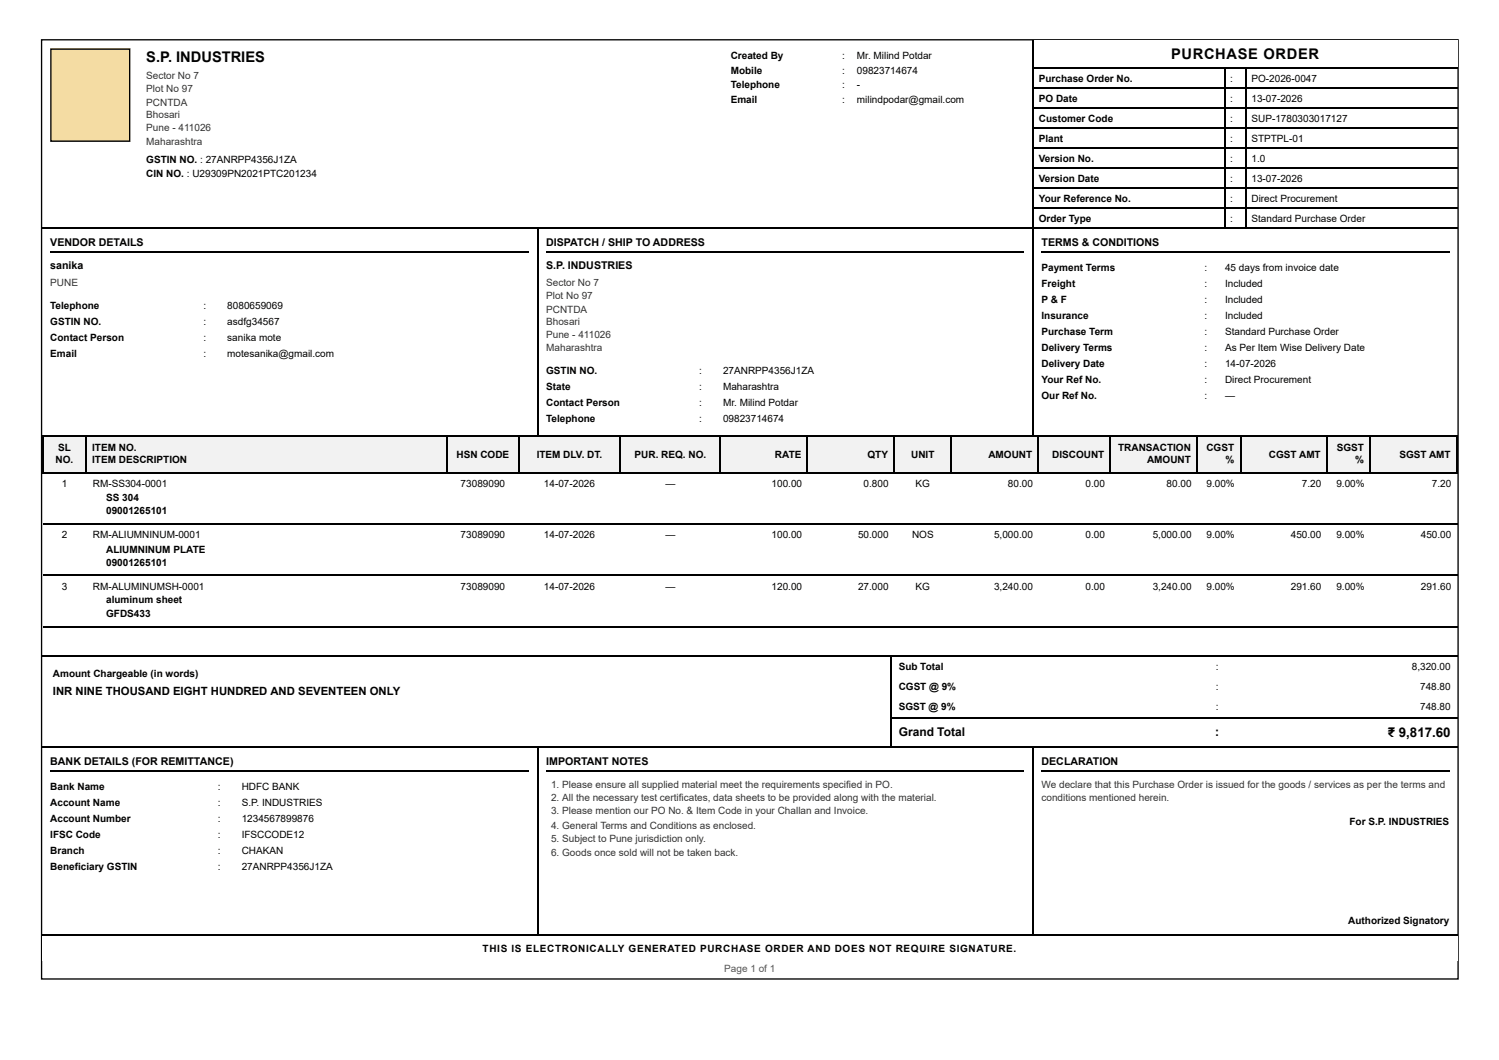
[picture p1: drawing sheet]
<svg xmlns="http://www.w3.org/2000/svg" width="297mm" height="210mm" viewBox="0 0 297 210" stroke-linecap="round" stroke-linejoin="round" font-family="sans-serif">
<defs><g id="words">
<g font-size="2.9">
<text x="232.3" y="11.7">PURCHASE ORDER</text>
<text x="29" y="12.3">S.P. INDUSTRIES</text>
</g>
<text font-size="2.6" x="275.3" y="146.1">₹ 9,817.60</text>
<g font-size="2.4">
<text x="178.3" y="145.9">Grand Total</text>
<text x="241" y="145.9">:</text>
</g>
<text font-size="2.2" x="10.5" y="137.9">INR NINE THOUSAND EIGHT HUNDRED AND SEVENTEEN ONLY</text>
<g font-size="2.1">
<text x="10" y="48.8">VENDOR DETAILS</text>
<text x="10" y="53.3">sanika</text>
<text x="108.3" y="48.8">DISPATCH / SHIP TO ADDRESS</text>
<text x="108.3" y="53.3">S.P. INDUSTRIES</text>
<text x="206.6" y="48.8">TERMS &amp; CONDITIONS</text>
<text x="10" y="151.7">BANK DETAILS (FOR REMITTANCE)</text>
<text x="108.3" y="151.7">IMPORTANT NOTES</text>
<text x="206.6" y="151.7">DECLARATION</text>
</g>
<g font-size="2">
<text x="145" y="11.7">Created By</text>
<text x="167.1" y="11.7">:</text>
<text x="170" y="11.7">Mr. Milind Potdar</text>
<text x="145" y="14.6">Mobile</text>
<text x="145" y="17.6">Telephone</text>
<text x="167.1" y="14.6">:</text>
<text x="167.1" y="17.6">:</text>
<text x="170" y="14.6">09823714674</text>
<text x="170" y="17.6">-</text>
<text x="206.1" y="16.2">Purchase Order No.</text>
<text x="244" y="16.2">:</text>
<text x="248.2" y="16.2">PO-2026-0047</text>
<text x="145" y="20.5">Email</text>
<text x="167.1" y="20.5">:</text>
<text x="170" y="20.5">milindpodar@gmail.com</text>
<text x="206.1" y="20.2">PO Date</text>
<text x="244" y="20.2">:</text>
<text x="248.2" y="20.2">13-07-2026</text>
<text x="206.1" y="24.2">Customer Code</text>
<text x="206.1" y="28.1">Plant</text>
<text x="244" y="24.2">:</text>
<text x="244" y="28.1">:</text>
<text x="248.2" y="24.2">SUP-1780303017127</text>
<text x="248.2" y="28.1">STPTPL-01</text>
<text x="29" y="32.4">GSTIN NO. : 27ANRPP4356J1ZA</text>
<text x="29" y="35">CIN NO. : U29309PN2021PTC201234</text>
<text x="206.1" y="32.1">Version No.</text>
<text x="244" y="32.1">:</text>
<text x="248.2" y="32.1">1.0</text>
<text x="206.1" y="36.1">Version Date</text>
<text x="206.1" y="40">Your Reference No.</text>
<text x="244" y="36.1">:</text>
<text x="244" y="40">:</text>
<text x="248.2" y="36.1">13-07-2026</text>
<text x="248.2" y="40">Direct Procurement</text>
<text x="206.1" y="44">Order Type</text>
<text x="244" y="44">:</text>
<text x="248.2" y="44">Standard Purchase Order</text>
<text x="206.6" y="53.8">Payment Terms</text>
<text x="239" y="53.8">:</text>
<text x="243" y="53.8">45 days from invoice date</text>
<text x="206.6" y="57">Freight</text>
<text x="239" y="57">:</text>
<text x="243" y="57">Included</text>
<text x="10" y="61.2">Telephone</text>
<text x="10" y="64.4">GSTIN NO.</text>
<text x="40.3" y="61.2">:</text>
<text x="40.3" y="64.4">:</text>
<text x="45.1" y="61.2">8080659069</text>
<text x="45.1" y="64.4">asdfg34567</text>
<text x="206.6" y="60.1">P &amp; F</text>
<text x="206.6" y="63.3">Insurance</text>
<text x="239" y="60.1">:</text>
<text x="239" y="63.3">:</text>
<text x="243" y="60.1">Included</text>
<text x="243" y="63.3">Included</text>
<text x="10" y="67.6">Contact Person</text>
<text x="10" y="70.7">Email</text>
<text x="40.3" y="67.6">:</text>
<text x="40.3" y="70.7">:</text>
<text x="45.1" y="67.6">sanika mote</text>
<text x="45.1" y="70.7">motesanika@gmail.com</text>
<text x="206.6" y="66.5">Purchase Term</text>
<text x="206.6" y="69.7">Delivery Terms</text>
<text x="239" y="66.5">:</text>
<text x="239" y="69.7">:</text>
<text x="243" y="66.5">Standard Purchase Order</text>
<text x="243" y="69.7">As Per Item Wise Delivery Date</text>
<text x="108.3" y="74.2">GSTIN NO.</text>
<text x="108.3" y="77.3">State</text>
<text x="138.7" y="74.2">:</text>
<text x="138.7" y="77.3">:</text>
<text x="143.4" y="74.2">27ANRPP4356J1ZA</text>
<text x="143.4" y="77.3">Maharashtra</text>
<text x="206.6" y="72.8">Delivery Date</text>
<text x="206.6" y="76">Your Ref No.</text>
<text x="239" y="72.8">:</text>
<text x="239" y="76">:</text>
<text x="243" y="72.8">14-07-2026</text>
<text x="243" y="76">Direct Procurement</text>
<text x="108.3" y="80.5">Contact Person</text>
<text x="108.3" y="83.7">Telephone</text>
<text x="138.7" y="80.5">:</text>
<text x="138.7" y="83.7">:</text>
<text x="143.4" y="80.5">Mr. Milind Potdar</text>
<text x="143.4" y="83.7">09823714674</text>
<text x="206.6" y="79.2">Our Ref No.</text>
<text x="239" y="79.2">:</text>
<text x="243" y="79.2">—</text>
<text x="11.5" y="89.5">SL</text>
<text x="18.3" y="89.5">ITEM NO.</text>
<text x="221.8" y="89.5">TRANSACTION</text>
<text x="239.3" y="89.5">CGST</text>
<text x="265.2" y="89.5">SGST</text>
<text x="11" y="91.9">NO.</text>
<text x="18.3" y="91.9">ITEM DESCRIPTION</text>
<text x="90.6" y="90.8">HSN CODE</text>
<text x="106.5" y="90.8">ITEM DLV. DT.</text>
<text x="125.9" y="90.8">PUR. REQ. NO.</text>
<text x="153.7" y="90.8">RATE</text>
<text x="172.1" y="90.8">QTY</text>
<text x="180.8" y="90.8">UNIT</text>
<text x="196.1" y="90.8">AMOUNT</text>
<text x="208.7" y="90.8">DISCOUNT</text>
<text x="227.5" y="91.9">AMOUNT</text>
<text x="243.1" y="91.9">%</text>
<text x="251.7" y="90.8">CGST AMT</text>
<text x="268.8" y="91.9">%</text>
<text x="277.6" y="90.8">SGST AMT</text>
<text x="12.2" y="96.7">1</text>
<text x="18.4" y="96.7">RM-SS304-0001</text>
<text x="21.1" y="99.3">SS 304</text>
<text x="21.1" y="102">09001265101</text>
<text x="91.4" y="96.7">73089090</text>
<text x="107.9" y="96.7">14-07-2026</text>
<text x="132" y="96.7">—</text>
<text x="153" y="96.7">100.00</text>
<text x="171.3" y="96.7">0.800</text>
<text x="181.6" y="96.7">KG</text>
<text x="199.9" y="96.7">80.00</text>
<text x="215.3" y="96.7">0.00</text>
<text x="231.4" y="96.7">80.00</text>
<text x="239.3" y="96.7">9.00%</text>
<text x="258.3" y="96.7">7.20</text>
<text x="265.1" y="96.7">9.00%</text>
<text x="284" y="96.7">7.20</text>
<text x="12.2" y="106.7">2</text>
<text x="18.4" y="106.7">RM-ALIUMNINUM-0001</text>
<text x="91.4" y="106.7">73089090</text>
<text x="107.9" y="106.7">14-07-2026</text>
<text x="132" y="106.7">—</text>
<text x="153" y="106.7">100.00</text>
<text x="170.2" y="106.7">50.000</text>
<text x="180.9" y="106.7">NOS</text>
<text x="197.2" y="106.7">5,000.00</text>
<text x="215.3" y="106.7">0.00</text>
<text x="228.7" y="106.7">5,000.00</text>
<text x="239.3" y="106.7">9.00%</text>
<text x="256.1" y="106.7">450.00</text>
<text x="265.1" y="106.7">9.00%</text>
<text x="281.8" y="106.7">450.00</text>
<text x="21.1" y="109.6">ALIUMNINUM PLATE</text>
<text x="21.1" y="112.3">09001265101</text>
<text x="12.2" y="117">3</text>
<text x="18.4" y="117">RM-ALUMINUMSH-0001</text>
<text x="21.1" y="119.7">aluminum sheet</text>
<text x="91.4" y="117">73089090</text>
<text x="107.9" y="117">14-07-2026</text>
<text x="132" y="117">—</text>
<text x="153" y="117">120.00</text>
<text x="170.2" y="117">27.000</text>
<text x="181.6" y="117">KG</text>
<text x="197.2" y="117">3,240.00</text>
<text x="215.3" y="117">0.00</text>
<text x="228.7" y="117">3,240.00</text>
<text x="239.3" y="117">9.00%</text>
<text x="256.1" y="117">291.60</text>
<text x="265.1" y="117">9.00%</text>
<text x="281.8" y="117">291.60</text>
<text x="21.1" y="122.3">GFDS433</text>
<text x="10.5" y="134.2">Amount Chargeable (in words)</text>
<text x="178.3" y="132.9">Sub Total</text>
<text x="178.3" y="136.9">CGST @ 9%</text>
<text x="241.2" y="132.9">:</text>
<text x="241.2" y="136.9">:</text>
<text x="280.1" y="132.9">8,320.00</text>
<text x="281.7" y="136.9">748.80</text>
<text x="178.3" y="140.8">SGST @ 9%</text>
<text x="241.2" y="140.8">:</text>
<text x="281.7" y="140.8">748.80</text>
<text x="10" y="156.7">Bank Name</text>
<text x="10" y="159.9">Account Name</text>
<text x="43.2" y="156.7">:</text>
<text x="43.2" y="159.9">:</text>
<text x="47.9" y="156.7">HDFC BANK</text>
<text x="47.9" y="159.9">S.P. INDUSTRIES</text>
<text x="10" y="163.1">Account Number</text>
<text x="10" y="166.2">IFSC Code</text>
<text x="43.2" y="163.1">:</text>
<text x="43.2" y="166.2">:</text>
<text x="47.9" y="163.1">1234567899876</text>
<text x="47.9" y="166.2">IFSCCODE12</text>
<text x="267.7" y="163.6">For S.P. INDUSTRIES</text>
<text x="10" y="169.4">Branch</text>
<text x="10" y="172.6">Beneficiary GSTIN</text>
<text x="43.2" y="169.4">:</text>
<text x="43.2" y="172.6">:</text>
<text x="47.9" y="169.4">CHAKAN</text>
<text x="47.9" y="172.6">27ANRPP4356J1ZA</text>
<text x="267.4" y="183.2">Authorized Signatory</text>
<text x="95.7" y="188.7">THIS IS ELECTRONICALLY GENERATED PURCHASE ORDER AND DOES NOT REQUIRE SIGNATURE.</text>
</g>
<g font-size="2" fill="#333">
<text x="29" y="15.7">Sector No 7</text>
<text x="29" y="18.3">Plot No 97</text>
<text x="29" y="21">PCNTDA</text>
<text x="29" y="23.4">Bhosari</text>
<text x="29" y="26">Pune - 411026</text>
<text x="29" y="28.7">Maharashtra</text>
<text x="10" y="56.7">PUNE</text>
<text x="108.3" y="56.7">Sector No 7</text>
<text x="108.3" y="59.4">Plot No 97</text>
<text x="108.3" y="62">PCNTDA</text>
<text x="108.3" y="64.4">Bhosari</text>
<text x="108.3" y="67">Pune - 411026</text>
<text x="108.3" y="69.7">Maharashtra</text>
<text x="109.3" y="156.2">1 . Please ensure all supplied material meet the requirements specified in PO.</text>
<text x="109.3" y="158.8">2. All the necessary test certificates, data sheets to be provided along with the material.</text>
<text x="109.3" y="161.5">3. Please mention our PO No. &amp; Item Code in your Challan and Invoice.</text>
<text x="206.6" y="156.2">We declare that this Purchase Order is issued for the goods / services as per the terms and</text>
<text x="206.6" y="158.8">conditions mentioned herein.</text>
<text x="109.3" y="164.4">4. General Terms and Conditions as enclosed.</text>
<text x="109.3" y="167">5. Subject to Pune jurisdiction only.</text>
<text x="109.3" y="169.7">6. Goods once sold will not be taken back.</text>
</g>
<text font-size="2" fill="#555" x="143.7" y="192.7">Page 1 of 1</text>
</g></defs>
<path d="M8.2 7.9h281v186.3h-281z" fill="none" stroke="#000" stroke-width=".26"/>
<path d="M205 8h84.1v5.6h-84.1z" fill="#fff"/>
<g fill="none" stroke="#000" stroke-width=".26">
<path d="M204.8 8v37.3M205 13.4h84.1M205 17.4h84.1M242.9 13.6v31.5M247.2 13.6v31.5M205 21.4h84.1M205 25.4h84.1M205 29.3h84.1M205 33.3h84.1M205 37.3h84.1M8.4 45.2h196.3M205 41.2h84.1"/>
<path d="M205 45.2h84.1"/>
</g>
<path d="M10 9.6h15.8v18.5h-15.8z" fill="#f4dca3"/>
<path d="M10.1 9.7h15.6v18.3h-15.6zM10 50h95M106.7 45.3v41.3M108.4 50h94.7M204.8 45.3v41.3M206.6 50h80.9M8.4 86.5h98.1M106.8 86.5h97.9M205 86.5h84.1" fill="none" stroke="#000" stroke-width=".26"/>
<g fill="#f2f2f2">
<path d="M8.6 86.6h8.5v7.2h-8.5z"/>
<path d="M17.1 86.6h71.4v7.2h-71.4z"/>
<path d="M88.5 86.6h14.3v7.2h-14.3z"/>
<path d="M102.8 86.6h20.1v7.2h-20.1z"/>
<path d="M122.9 86.6h20.2v7.2h-20.2z"/>
<path d="M143.1 86.6h17.1v7.2h-17.1z"/>
<path d="M160.2 86.6h17.2v7.2h-17.2z"/>
<path d="M177.4 86.6h11.4v7.2h-11.4z"/>
<path d="M188.8 86.6h17.2v7.2h-17.2z"/>
<path d="M206 86.6h14.3v7.2h-14.3z"/>
<path d="M220.3 86.6h17.2v7.2h-17.2z"/>
<path d="M237.5 86.6h8.5v7.2h-8.5z"/>
<path d="M246 86.6h17.2v7.2h-17.2z"/>
<path d="M263.2 86.6h8.7v7.2h-8.7z"/>
<path d="M271.9 86.6h17.2v7.2h-17.2z"/>
</g>
<g fill="none" stroke="#000" stroke-width=".26">
<path d="M8.4 86.5h280.7M8.4 93.9h280.7M8.5 86.3v7.7M17 86.3v7.7M88.7 86.3v7.7M103 86.3v7.7M123.1 86.3v7.7M142.9 86.3v7.7M160.1 86.3v7.7M177.3 86.3v7.7M188.7 86.3v7.7M205.9 86.3v7.7"/>
<path d="M220.2 86.3v7.7M237.4 86.3v7.7M246.1 86.3v7.7M263.3 86.3v7.7M271.8 86.3v7.7M289 86.3v7.7M8.6 103.9h280.5M8.6 114h280.5M8.4 130.1h280.7M8.6 124.3h280.5M176.8 130v18.3M8.4 148.1h168.3"/>
<path d="M10 152.9h95M106.7 148.3v37M108.4 152.9h94.7M176.9 142.3h112.2M176.9 148.1h112.2M204.8 148.3v37M206.6 152.9h80.9"/>
</g>
<path d="M8.4 185.3h280.7v5.3h-280.7z" fill="#fff"/>
<path d="M8.4 185.4h280.7" fill="none" stroke="#000" stroke-width=".26"/>
<use href="#words"/>
</svg>
